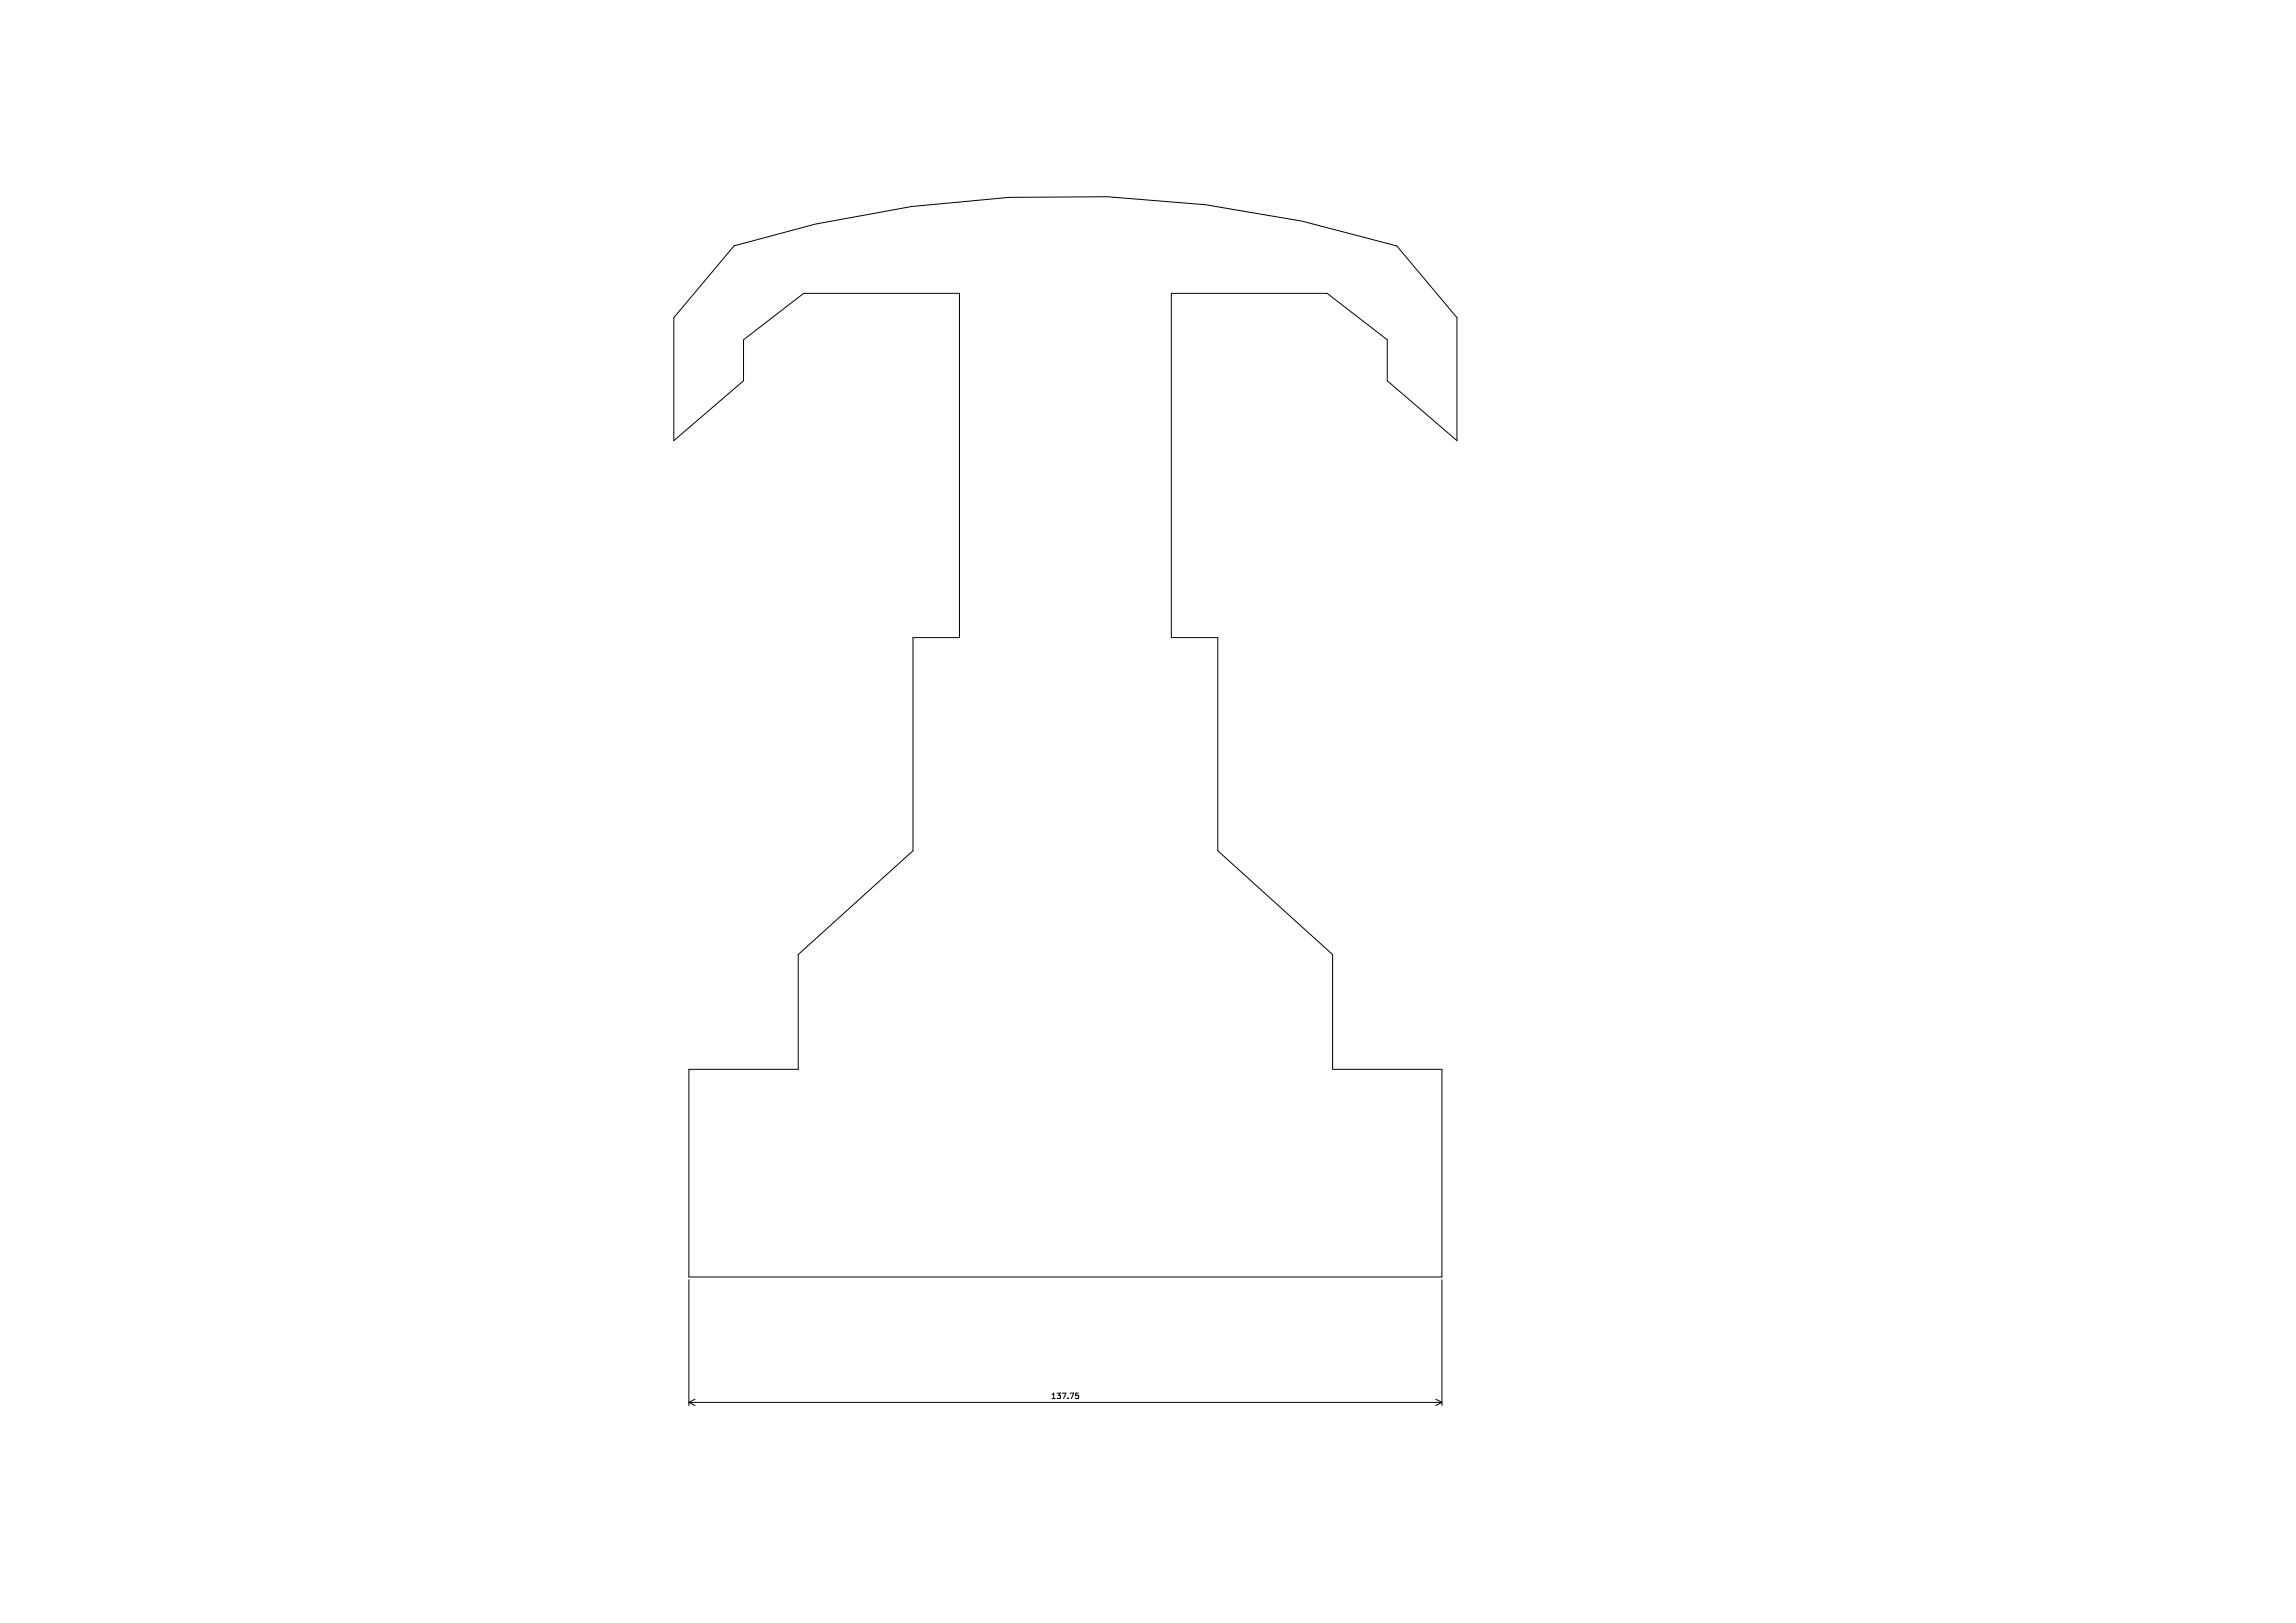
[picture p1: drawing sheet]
<svg xmlns="http://www.w3.org/2000/svg" width="420mm" height="297mm" viewBox="0 0 420 297" stroke-linecap="round" stroke-linejoin="round" font-family="sans-serif">
<defs><g id="words">
<text font-size="1.4" x="192.1" y="256.2">137.75</text>
</g></defs>
<path d="M134.3 45l14.8-4 17.7-3.2 17.8-1.7 18-.1 17.9 1.5 17.6 3 17.4 4.5 11 13.1v22.5l-12.7-10.9v-7.5l-11-8.5h-28.5v63h8.5v39l21 19v21h20v38h-137.8v-38h20v-21l21-19v-39h8.5v-63h-28.5l-11 8.5v7.5l-12.7 10.9v-22.5zM126 234.2v23M263.8 234.2v23M126 256.6h137.8M126 256.6l1.1 .6M127.1 256l-1.1 .6M196.8 254.9h.5M196.8 255.4l.3-.1 .2 .2-.1 .4h-.4M262.6 256l1.2 .6M263.8 256.6l-1.2 .6" fill="none" stroke="#000" stroke-width=".18"/>
<use href="#words"/>
</svg>
